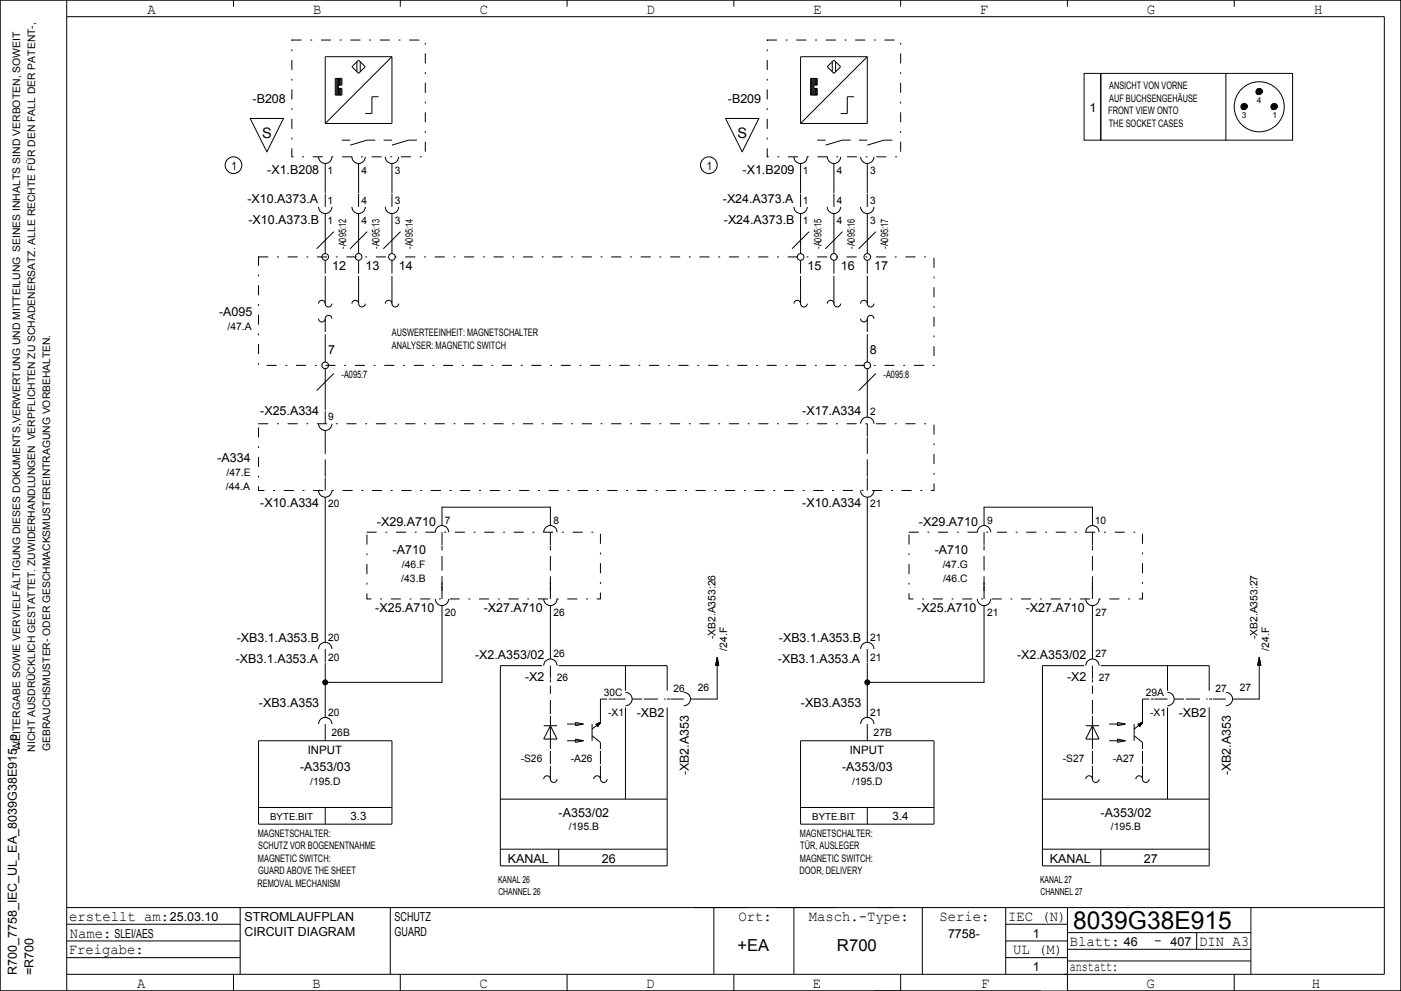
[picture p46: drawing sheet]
<svg xmlns="http://www.w3.org/2000/svg" width="420mm" height="297mm" viewBox="0 0 420 297" stroke-linecap="round" stroke-linejoin="round" font-family="sans-serif">
<defs><g id="words">
<text font-size="7.4" x="321.7" y="278.5">8039G38E915</text>
<g font-size="4.9">
<text x="221" y="285">+EA</text>
<text x="250.9" y="285">R700</text>
</g>
<g font-size="4.4">
<text x="44.3" y="4.2">A</text>
<text x="93.8" y="4.2">B</text>
<text x="143.9" y="4.2">C</text>
<text x="193.9" y="4.2">D</text>
<text x="243.8" y="4.2">E</text>
<text x="293.8" y="4.2">F</text>
<text x="343.8" y="4.2">G</text>
<text x="394" y="4.2">H</text>
<text x="20.7" y="276">erstellt am:</text>
<text x="221.4" y="276">Ort:</text>
<text x="242.5" y="276">Masch.­Type:</text>
<text x="281.6" y="276">Serie:</text>
<text x="302.2" y="276">IEC (N)</text>
<text x="20.9" y="281">Name:</text>
<text x="20.6" y="286">Freigabe:</text>
<text x="303.7" y="286">UL (M)</text>
<text x="320.7" y="283.5">Blatt:</text>
<text x="346" y="283.2">­</text>
<text x="359.5" y="283.5">DIN A3</text>
<text x="320.7" y="291">anstatt:</text>
<text x="41.1" y="296">A</text>
<text x="93.7" y="296">B</text>
<text x="143.7" y="296">C</text>
<text x="193.7" y="296">D</text>
<text x="243.7" y="296">E</text>
<text x="294.1" y="296">F</text>
<text x="343.7" y="296">G</text>
<text x="393.3" y="296">H</text>
</g>
<g font-size="4.3">
<text x="78.5" y="41.3">S</text>
<text x="221" y="41.3">S</text>
</g>
<g font-size="3.7">
<text x="75.7" y="31">­B208</text>
<text x="218.2" y="31">­B209</text>
<text x="326.6" y="33.5">1</text>
<text x="80.1" y="52">­X1.B208</text>
<text x="222.6" y="52">­X1.B209</text>
<text x="74.2" y="60.8">­X10.A373.A</text>
<text x="216.7" y="60.8">­X24.A373.A</text>
<text x="74.5" y="67">­X10.A373.B</text>
<text x="217" y="67">­X24.A373.B</text>
<text x="99.6" y="81">12</text>
<text x="109.6" y="81">13</text>
<text x="119.6" y="81">14</text>
<text x="242.1" y="81">15</text>
<text x="252.1" y="81">16</text>
<text x="262.1" y="81">17</text>
<text x="65.7" y="94.7">­A095</text>
<text x="98.4" y="106">7</text>
<text x="260.8" y="106">8</text>
<text x="78" y="124.5">­X25.A334</text>
<text x="240.5" y="124.5">­X17.A334</text>
<text x="65.2" y="138.5">­A334</text>
<text x="78" y="152">­X10.A334</text>
<text x="240.5" y="152">­X10.A334</text>
<text x="113" y="157.5">­X29.A710</text>
<text x="275.5" y="157.5">­X29.A710</text>
<text x="117.7" y="166">­A710</text>
<text x="280.2" y="166">­A710</text>
<text x="112.5" y="183.5">­X25.A710</text>
<text x="145" y="183.5">­X27.A710</text>
<text x="275" y="183.5">­X25.A710</text>
<text x="307.5" y="183.5">­X27.A710</text>
<text x="71" y="192.5">­XB3.1.A353.B</text>
<text x="142.4" y="197.5">­X2.A353/02</text>
<text x="233.5" y="192.5">­XB3.1.A353.B</text>
<text x="304.9" y="197.5">­X2.A353/02</text>
<text x="70.7" y="198.8">­XB3.1.A353.A</text>
<text x="233.2" y="198.8">­XB3.1.A353.A</text>
<text x="157.4" y="204">­X2</text>
<text x="319.9" y="204">­X2</text>
<text x="77.6" y="212">­XB3.A353</text>
<text x="190.9" y="215">­XB2</text>
<text x="240.1" y="212">­XB3.A353</text>
<text x="353.4" y="215">­XB2</text>
<text x="90" y="231">­A353/03</text>
<text x="206.5" y="232.4" transform="rotate(-90 206.5 232.4)">­XB2.A353</text>
<text x="252.5" y="231">­A353/03</text>
<text x="369" y="232.4" transform="rotate(-90 369 232.4)">­XB2.A353</text>
<text x="167.4" y="245">­A353/02</text>
<text x="329.9" y="245">­A353/02</text>
<text x="152.2" y="258.5">KANAL</text>
<text x="180.4" y="258.5">26</text>
<text x="314.7" y="258.5">KANAL</text>
<text x="342.9" y="258.5">27</text>
<text x="50.9" y="276">25.03.10</text>
<text x="73.3" y="276">STROMLAUFPLAN</text>
<text x="118.3" y="276">SCHUTZ</text>
<text x="34.3" y="281">SLEI/AES</text>
<text x="73.3" y="280.5">CIRCUIT DIAGRAM</text>
<text x="118.3" y="280.5">GUARD</text>
<text x="284.2" y="281">7758­</text>
<text x="309.6" y="281">1</text>
<text x="336.9" y="283.5">46</text>
<text x="350.9" y="283.5">407</text>
<text x="5" y="292.3" transform="rotate(-90 5 292.3)">R700_7758_IEC_UL_EA_8039G38E915_p</text>
<text x="10" y="292.2" transform="rotate(-90 10 292.2)">=R700</text>
<text x="309.6" y="291">1</text>
</g>
<g font-size="3.5">
<text x="69.4" y="50.9">1</text>
<text x="211.9" y="50.9">1</text>
<text x="92.3" y="225.9">INPUT</text>
<text x="254.7" y="225.9">INPUT</text>
<text x="105.1" y="245.9">3.3</text>
<text x="267.6" y="245.9">3.4</text>
</g>
<g font-size="3.1">
<text x="332.5" y="26.8">ANSICHT VON VORNE</text>
<text x="332.2" y="34.3">FRONT VIEW ONTO</text>
<text x="332.5" y="30.5">AUF BUCHSENGEHÄUSE</text>
<text x="332.4" y="38">THE SOCKET CASES</text>
<text x="98.2" y="52">1</text>
<text x="108.4" y="52">4</text>
<text x="118.4" y="52">3</text>
<text x="240.7" y="52">1</text>
<text x="250.9" y="52">4</text>
<text x="260.9" y="52">3</text>
<text x="98.2" y="61">1</text>
<text x="108.4" y="61">4</text>
<text x="118.4" y="61">3</text>
<text x="240.7" y="61">1</text>
<text x="250.9" y="61">4</text>
<text x="260.9" y="61">3</text>
<text x="98.2" y="67">1</text>
<text x="108.4" y="67">4</text>
<text x="118.4" y="67">3</text>
<text x="240.7" y="67">1</text>
<text x="250.9" y="67">4</text>
<text x="260.9" y="67">3</text>
<text x="103.8" y="74.6" transform="rotate(-90 103.8 74.6)">­A095:12</text>
<text x="113.7" y="74.6" transform="rotate(-90 113.7 74.6)">­A095:13</text>
<text x="123.8" y="74.6" transform="rotate(-90 123.8 74.6)">­A095:14</text>
<text x="246.2" y="74.6" transform="rotate(-90 246.2 74.6)">­A095:15</text>
<text x="256.3" y="74.6" transform="rotate(-90 256.3 74.6)">­A095:16</text>
<text x="266.3" y="74.6" transform="rotate(-90 266.3 74.6)">­A095:17</text>
<text x="68.2" y="98.9">/47.A</text>
<text x="117.5" y="100.8">AUSWERTEEINHEIT: MAGNETSCHALTER</text>
<text x="117.5" y="104.5">ANALYSER: MAGNETIC SWITCH</text>
<text x="102.4" y="113.3">­A095:7</text>
<text x="264.9" y="113.3">­A095:8</text>
<text x="260.9" y="124.5">2</text>
<text x="98.4" y="126">9</text>
<text x="67.9" y="142.6">/47.E</text>
<text x="67.7" y="147">/44.A</text>
<text x="98.4" y="152">20</text>
<text x="260.9" y="152">21</text>
<text x="133.4" y="157">7</text>
<text x="165.9" y="157">8</text>
<text x="295.9" y="157">9</text>
<text x="328.2" y="157">10</text>
<text x="120.5" y="170.1">/46.F</text>
<text x="282.6" y="170.1">/47.G</text>
<text x="120.3" y="174.5">/43.B</text>
<text x="282.7" y="174.5">/46.C</text>
<text x="133.4" y="184.5">20</text>
<text x="165.9" y="184.5">26</text>
<text x="295.9" y="184.5">21</text>
<text x="328.4" y="184.5">27</text>
<text x="214.5" y="191.6" transform="rotate(-90 214.5 191.6)">­XB2.A353:26</text>
<text x="377" y="191.6" transform="rotate(-90 377 191.6)">­XB2.A353:27</text>
<text x="98.4" y="192">20</text>
<text x="165.9" y="197">26</text>
<text x="218" y="195" transform="rotate(-90 218 195)">/24.F</text>
<text x="260.9" y="192">21</text>
<text x="328.4" y="197">27</text>
<text x="380.5" y="195" transform="rotate(-90 380.5 195)">/24.F</text>
<text x="98.4" y="198">20</text>
<text x="260.9" y="198">21</text>
<text x="166.9" y="204">26</text>
<text x="181" y="208.5">30C</text>
<text x="201.9" y="207.5">26</text>
<text x="209.2" y="207">26</text>
<text x="329.4" y="204">27</text>
<text x="343.5" y="208.5">29A</text>
<text x="364.4" y="207.5">27</text>
<text x="371.7" y="207">27</text>
<text x="98.4" y="214.5">20</text>
<text x="182.3" y="214.5">­X1</text>
<text x="260.9" y="214.5">21</text>
<text x="344.8" y="214.5">­X1</text>
<text x="99.4" y="220.5">26B</text>
<text x="261.9" y="220.5">27B</text>
<text x="6" y="225" transform="rotate(-90 6 225)">WEITERGABE SOWIE VERVIELFÄLTIGUNG DIESES DOKUMENTS,VERWERTUNG UND MITTEILUNG SEINES INHALTS SIND VERBOTEN, SOWEIT</text>
<text x="10.5" y="225.3" transform="rotate(-90 10.5 225.3)">NICHT AUSDRÜCKLICH GESTATTET. ZUWIDERHANDLUNGEN VERPFLICHTEN ZU SCHADENERSATZ. ALLE RECHTE FÜR DEN FALL DER PATENT­,</text>
<text x="15" y="225.1" transform="rotate(-90 15 225.1)">GEBRAUCHSMUSTER­ ODER GESCHMACKSMUSTEREINTRAGUNG VORBEHALTEN.</text>
<text x="156.1" y="228.2">­S26</text>
<text x="171.1" y="228.2">­A26</text>
<text x="318.6" y="228.2">­S27</text>
<text x="333.6" y="228.2">­A27</text>
<text x="93" y="235.4">/195.D</text>
<text x="255.5" y="235.4">/195.D</text>
<text x="77.3" y="250.7">MAGNETSCHALTER:</text>
<text x="170.5" y="248.9">/195.B</text>
<text x="239.8" y="250.7">MAGNETSCHALTER:</text>
<text x="333" y="248.9">/195.B</text>
<text x="77.4" y="254.5">SCHUTZ VOR BOGENENTNAHME</text>
<text x="239.9" y="254.5">TÜR, AUSLEGER</text>
<text x="77.3" y="258.3">MAGNETIC SWITCH:</text>
<text x="77.4" y="262">GUARD ABOVE THE SHEET</text>
<text x="239.7" y="262">DOOR, DELIVERY</text>
<text x="239.8" y="258.3">MAGNETIC SWITCH:</text>
<text x="77.2" y="265.8">REMOVAL MECHANISM</text>
</g>
<g font-size="2.9">
<text x="81" y="245.7">BYTE.BIT</text>
<text x="243.5" y="245.7">BYTE.BIT</text>
<text x="149.3" y="264.7">KANAL 26</text>
<text x="149.4" y="268.2">CHANNEL 26</text>
<text x="311.8" y="264.7">KANAL 27</text>
<text x="311.9" y="268.2">CHANNEL 27</text>
</g>
<g font-size="2.5">
<text x="372.3" y="35.5">3</text>
<text x="376.8" y="31">4</text>
<text x="381.5" y="35.5">1</text>
</g>
</g></defs>
<path d="M87.5 12h40v35h-40zM230 12h40v35h-40zM77.5 77h202.5v32.5h-202.5zM77.5 127h202.5v20h-202.5zM110 159.5h70v20h-70zM272.5 159.5h70v20h-70z" fill="none" stroke="#000" stroke-width=".3" stroke-dasharray="2.8 2.8 .4 2.8"/>
<g fill="none" stroke="#000" stroke-width=".3" stroke-dasharray="4.2 1.8">
<path d="M97.5 87v-5M107.5 87v-5M117.5 87v-5M240 87v-5M250 87v-5M260 87v-5M97.5 104.5v-5M260 104.5v-5M97.5 142v-10M260 142v-10M132.5 177v-12.5M165 177v-12.5"/>
<path d="M295 177v-12.5M327.5 177v-12.5"/>
</g>
<g fill="none" stroke="#000" stroke-width=".3">
<path d="M0 0h420v297h-420zM20 0v297M20 5h395v287h-395M70 0v2M105.5 20l2-2 2 2-2 2zM107 18.5v3M108 18.5v3M117.5 17v20h-20M117.5 17h-20v20M117.5 17l-20 20M120 0v2M170 0v2"/>
<path d="M220 0v2M248 20l2-2 2 2-2 2zM249.5 18.5v3M250.5 18.5v3M260 17h-20v20M260 17v20h-20M260 17l-20 20M270 0v2M320 0v2M370 0v2M75 35.5h10l-5 10zM100.8 23.5v5"/>
<path d="M101 23.5v5M101.3 23.5v5M101.5 25.5h1v-2h-2v5h2v-2h-1M101.5 23.5v5M101.8 23.5v2M101.8 26.5v2M102 23.5v2M102 26.5v2M102.2 23.5v2M102.2 26.5v2M113.5 29h-2v5h-2M217.5 35.5h10l-5 10z"/>
<path d="M243.3 23.5v5M243.5 23.5v5M243.8 23.5v5M244 25.5h1v-2h-2v5h2v-2h-1M244 23.5v5M244.2 23.5v2M244.2 26.5v2M244.5 23.5v2M244.5 26.5v2M244.7 23.5v2M244.7 26.5v2M256 29h-2v5h-2"/>
<path d="M325 22h5v20h-5zM330 22h57.5v20h-57.5zM367.5 22v20M95.5 47a2 2 0 0 0 2 2 2 2 0 0 0 2-2M97.5 49v8.9M97.5 58.1v3.9M102.5 42h2.5M105.5 47a2 2 0 0 0 2 2 2 2 0 0 0 2-2M107.5 49v8.9M107.5 58.1v3.9M112.5 42h-2.5l-5 1.5M115 42h2.5"/>
<path d="M115.5 47a2 2 0 0 0 2 2 2 2 0 0 0 2-2M117.5 49v8.9M117.5 58.1v3.9M125 42h-2.5l-5 1.5M238 47a2 2 0 0 0 2 2 2 2 0 0 0 2-2M240 49v8.9M240 58.1v3.9M245 42h2.5M248 47a2 2 0 0 0 2 2 2 2 0 0 0 2-2M250 49v8.9M250 58.1v3.9M255 42h-2.5l-5 1.5"/>
<path d="M257.5 42h2.5M258 47a2 2 0 0 0 2 2 2 2 0 0 0 2-2M260 49v8.9M260 58.1v3.9M267.5 42h-2.5l-5 1.5M95.5 62a2 2 0 0 0 2 2 2 2 0 0 0 2-2M97.5 64v12M97.5 78v4M100 69.5l-5 5M105.5 62a2 2 0 0 0 2 2 2 2 0 0 0 2-2M107.5 64v12M107.5 78v4"/>
<path d="M110 69.5l-5 5M115.5 62a2 2 0 0 0 2 2 2 2 0 0 0 2-2M117.5 64v12M117.5 78v4M120 69.5l-5 5M238 62a2 2 0 0 0 2 2 2 2 0 0 0 2-2M240 64v12M240 78v4M242.5 69.5l-5 5M248 62a2 2 0 0 0 2 2 2 2 0 0 0 2-2M250 64v12M250 78v4"/>
<path d="M252.5 69.5l-5 5M258 62a2 2 0 0 0 2 2 2 2 0 0 0 2-2M260 64v12M260 78v4M262.5 69.5l-5 5M95.5 95.5a1 1 0 0 0 1 1 1 1 0 0 0 1-1M95.5 91a1 1 0 0 1 1-1 1 1 0 0 1 1 1M97.5 95.5a1 1 0 0 1 1-1 1 1 0 0 1 1 1M97.5 91a1 1 0 0 0 1 1 1 1 0 0 0 1-1M97.5 87v4M97.5 95.5v4M105.5 91a1 1 0 0 1 1-1 1 1 0 0 1 1 1"/>
<path d="M107.5 91a1 1 0 0 0 1 1 1 1 0 0 0 1-1M107.5 87v4M115.5 91a1 1 0 0 1 1-1 1 1 0 0 1 1 1M117.5 91a1 1 0 0 0 1 1 1 1 0 0 0 1-1M117.5 87v4M238 91a1 1 0 0 1 1-1 1 1 0 0 1 1 1M240 91a1 1 0 0 0 1 1 1 1 0 0 0 1-1M240 87v4M248 91a1 1 0 0 1 1-1 1 1 0 0 1 1 1M250 91a1 1 0 0 0 1 1 1 1 0 0 0 1-1M250 87v4M258 95.5a1 1 0 0 0 1 1 1 1 0 0 0 1-1"/>
<path d="M258 91a1 1 0 0 1 1-1 1 1 0 0 1 1 1M260 95.5a1 1 0 0 1 1-1 1 1 0 0 1 1 1M260 91a1 1 0 0 0 1 1 1 1 0 0 0 1-1M260 87v4M260 95.5v4M97.5 104.5v4M97.5 110.5v12.4M100 112l-5 5M260 104.5v4M260 110.5v14.5M262.5 112l-5 5M95.5 127a2 2 0 0 0 2 2 2 2 0 0 0 2-2"/>
<path d="M97.5 123.1v3.9M97.5 129v3M258 127a2 2 0 0 1 2-2 2 2 0 0 1 2 2M260 127v3.9M260 131.1v.9M95.5 147a2 2 0 0 0 2 2 2 2 0 0 0 2-2M97.5 142v.9M97.5 143.1v3.9M97.5 149v43.5M130.5 159.5a2 2 0 0 1 2-2 2 2 0 0 1 2 2M132.5 157.5v-5.5h32.5v5.5M132.5 159.5v3.9"/>
<path d="M163 159.5a2 2 0 0 1 2-2 2 2 0 0 1 2 2M165 159.5v3.9M258 147a2 2 0 0 0 2 2 2 2 0 0 0 2-2M260 142v.9M260 143.1v3.9M260 149v43.5M293 159.5a2 2 0 0 1 2-2 2 2 0 0 1 2 2M295 157.5v-5.5h32.5v5.5M295 159.5v3.9M325.5 159.5a2 2 0 0 1 2-2 2 2 0 0 1 2 2M327.5 159.5v3.9M130.5 179.5a2 2 0 0 0 2 2 2 2 0 0 0 2-2"/>
<path d="M132.5 163.6v.9M132.5 174.5v.9M132.5 175.6v3.9M163 179.5a2 2 0 0 0 2 2 2 2 0 0 0 2-2M165 163.6v.9M165 174.5v.9M165 175.6v3.9M293 179.5a2 2 0 0 0 2 2 2 2 0 0 0 2-2M295 163.6v.9M295 174.5v.9M295 175.6v3.9M325.5 179.5a2 2 0 0 0 2 2 2 2 0 0 0 2-2"/>
<path d="M327.5 163.6v.9M327.5 174.5v.9M327.5 175.6v3.9M95.5 194.5a2 2 0 0 1 2-2 2 2 0 0 1 2 2M97.5 194.5v3.9M97.5 198.6v16.4M132.5 181.5v23h-35M162.5 199.5h-12.5v60h50v-47.5M163 199.5a2 2 0 0 1 2-2 2 2 0 0 1 2 2M165 181.5v16M165 199.5v3.9M167.5 199.5h32.5v7.5"/>
<path d="M187.5 199.5v7.5M214.6 199.1v.4M214.7 198.5v1M214.8 198v1.5M214.9 197.5v2M215 196.9v12.6h-8M215 196.9l.5 2.6M215 196.9l-.5 2.6M215.1 197.6v1.9M215.2 198v1.5M215.3 198.5v1M215.4 199.1v.4"/>
<path d="M258 194.5a2 2 0 0 1 2-2 2 2 0 0 1 2 2M260 194.5v3.9M260 198.6v16.4M295 181.5v23h-35M325 199.5h-12.5v60h50v-47.5M325.5 199.5a2 2 0 0 1 2-2 2 2 0 0 1 2 2M327.5 181.5v16M327.5 199.5v3.9M330 199.5h32.5v7.5M350 199.5v7.5M377.1 199.1v.4M377.2 198.5v1"/>
<path d="M377.3 198v1.5M377.4 197.5v2M377.5 196.9v12.6h-8M377.5 196.9l.5 2.6M377.5 196.9l-.5 2.6M377.6 197.6v1.9M377.7 198v1.5M377.8 198.5v1M377.9 199.1v.4M95.5 217a2 2 0 0 1 2-2 2 2 0 0 1 2 2M97.5 217v5M163 217.5h4"/>
<path d="M165 203.6v.9M165 214.5v10M165 217.5l2 4h-4zM170 217h4.9M172.5 216.5l2.4 .5-2.4 .5zM177.5 217v5M178.6 217.1l1.4-.6-.8 1.3zM180 216.5l-1.1 1M180 209.5v7M180 216.5l-.9 1.2M180 216.5l-2.5 2M180 216.5l-1.4 .6"/>
<path d="M180 216.5l-1.3 .7M180 216.5l-1.2 .8M180 216.5l-1.2 .9M180 216.5l-1.1 .9M180 216.5l-1 1.1M182.5 209.5h.9M183.6 209.5h3.9M187.5 207.5a2 2 0 0 1 2 2 2 2 0 0 1-2 2M187.5 212v27.5M189.5 209.5h3M200 209.5h.9M201.1 209.5h3.9"/>
<path d="M205 207.5a2 2 0 0 1 2 2 2 2 0 0 1-2 2M258 217a2 2 0 0 1 2-2 2 2 0 0 1 2 2M260 217v5M325.5 217.5h4M327.5 217.5l2 4h-4zM327.5 203.6v.9M327.5 214.5v10M332.5 217h4.9M335 216.5l2.4 .5-2.4 .5zM340 217v5M341.1 217.1l1.4-.6-.8 1.3zM342.5 216.5l-1 1"/>
<path d="M342.5 209.5v7M342.5 216.5l-.9 1.2M342.5 216.5l-2.5 2M342.5 216.5l-1.4 .6M342.5 216.5l-1.3 .7M342.5 216.5l-1.2 .8M342.5 216.5l-1.2 .9M342.5 216.5l-1.1 .9M342.5 216.5l-1 1.1M345 209.5h.9M346.1 209.5h3.9M350 207.5a2 2 0 0 1 2 2 2 2 0 0 1-2 2"/>
<path d="M350 212v27.5M352 209.5h3M362.5 209.5h.9M363.6 209.5h3.9M367.5 207.5a2 2 0 0 1 2 2 2 2 0 0 1-2 2M77.5 222h40v25h-40zM150 239.5h50M163 233.5a1 1 0 0 1 1-1 1 1 0 0 1 1 1M165 233.5a1 1 0 0 0 1 1 1 1 0 0 0 1-1M165 229.5v4M170 222h4.9M172.5 221.5l2.4 .5-2.4 .5z"/>
<path d="M177.5 220.5l2.5 2v2M178 233.5a1 1 0 0 1 1-1 1 1 0 0 1 1 1M180 233.5a1 1 0 0 0 1 1 1 1 0 0 0 1-1M180 229.5v4M240 222h40v25h-40zM312.5 239.5h50M325.5 233.5a1 1 0 0 1 1-1 1 1 0 0 1 1 1M327.5 233.5a1 1 0 0 0 1 1 1 1 0 0 0 1-1M327.5 229.5v4M332.5 222h4.9M335 221.5l2.4 .5-2.4 .5zM340 220.5l2.5 2v2"/>
<path d="M340.5 233.5a1 1 0 0 1 1-1 1 1 0 0 1 1 1M342.5 233.5a1 1 0 0 0 1 1 1 1 0 0 0 1-1M342.5 229.5v4M77.5 242h40M97.5 242v5M150 254.5h50M167.5 254.5v5M240 242h40M260 242v5M312.5 254.5h50M330 254.5v5M20 277h52"/>
<path d="M20 272h395M72 272v20M117 272v20M214 272v20M238 272v20M276.5 272v20M301.5 272v20M301.5 277h18.5M320 272v25h100v-297h-420v297h312M320 279.5h55M358.7 279.5v5M375 272v20"/>
<path d="M20 287h52M20 282h52M70 292v5M120 292v5M170 292v5M220 292v5M270 292v5M301.5 287h18.5M301.5 282h18.5M320 284.5h55M320 288h55M370 292v5"/>
<circle cx="377.5" cy="32" r="7.5"/>
<circle cx="70" cy="49.5" r="2.5"/>
<circle cx="212.5" cy="49.5" r="2.5"/>
<circle cx="97.5" cy="77" r="1"/>
<circle cx="107.5" cy="77" r="1"/>
<circle cx="117.5" cy="77" r="1"/>
<circle cx="240" cy="77" r="1"/>
<circle cx="250" cy="77" r="1"/>
<circle cx="260" cy="77" r="1"/>
<circle cx="97.5" cy="109.5" r="1"/>
<circle cx="260" cy="109.5" r="1"/>
</g>
<g fill="#000" stroke="#000" stroke-width=".3" stroke-dasharray="4.2 1.8">
<circle cx="373" cy="32" r="1"/>
<circle cx="377.5" cy="27.5" r="1"/>
<circle cx="382" cy="32" r="1"/>
</g>
<path d="M165 214v-8.5M180 209.5h2M193 209.5h6.5M327.5 214v-8.5M342.5 209.5h2M355.5 209.5h6.5M165 229v-4M180 229v-4M327.5 229v-4M342.5 229v-4" fill="none" stroke="#000" stroke-width=".3" stroke-dasharray="4.2 1.8" stroke-linecap="butt"/>
<g fill="#000">
<circle cx="97.5" cy="204.5" r=".9"/>
<circle cx="260" cy="204.5" r=".9"/>
</g>
<use href="#words"/>
</svg>
